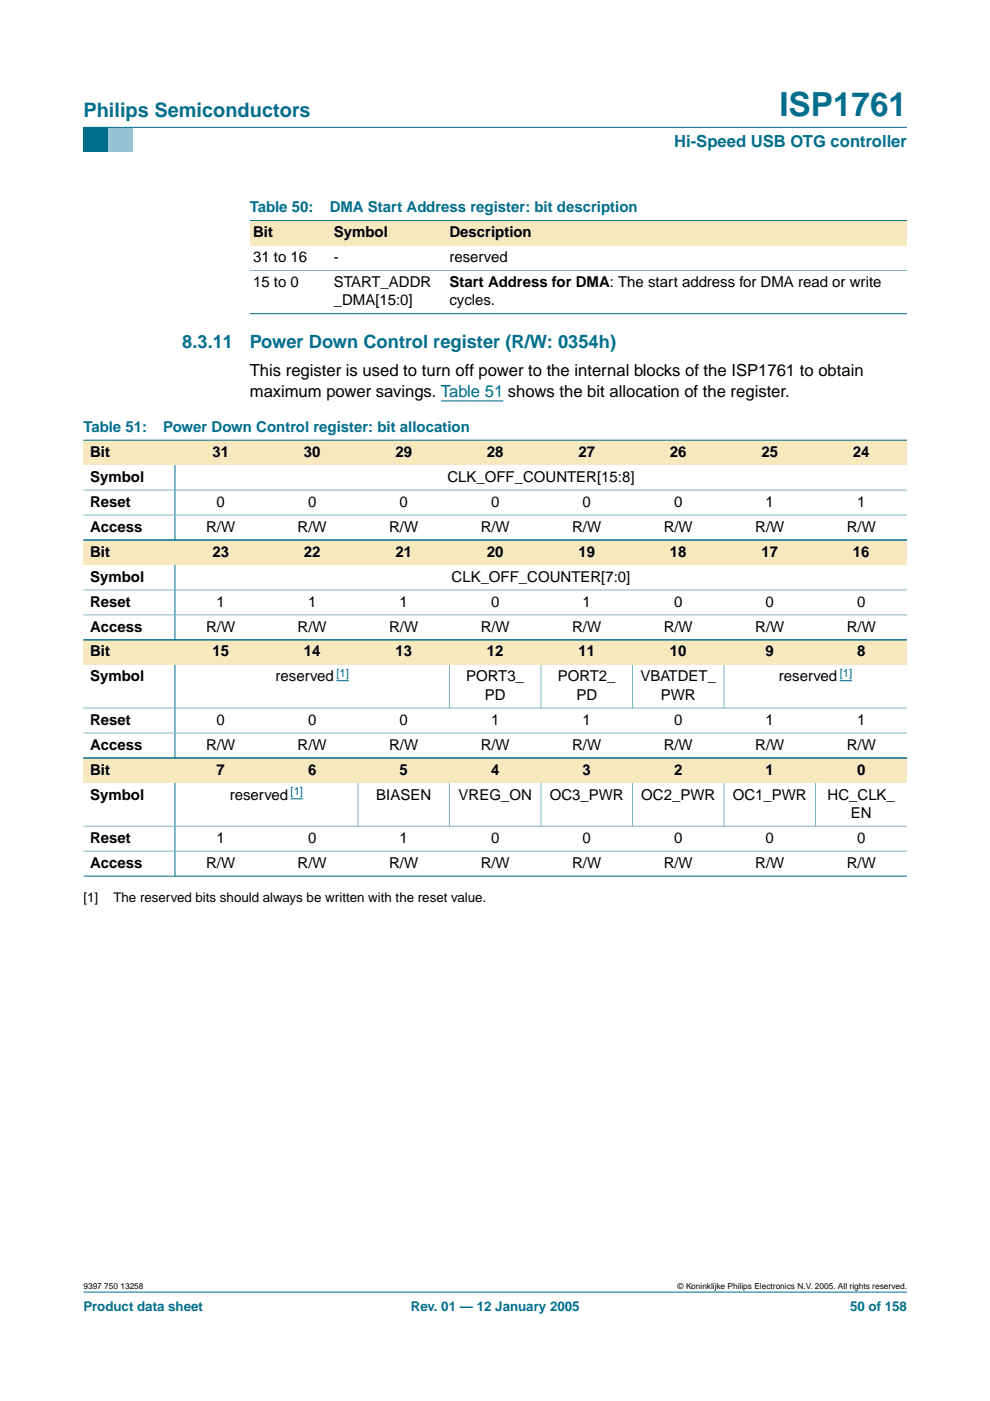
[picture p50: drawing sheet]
<svg xmlns="http://www.w3.org/2000/svg" width="210mm" height="297mm" viewBox="0 0 210 297" stroke-linecap="round" stroke-linejoin="round" font-family="sans-serif">
<defs><g id="words">
<text font-size="7.1" fill="#006e8c" x="165.2" y="24.7">ISP1761</text>
<text font-size="4.2" fill="#006e8c" x="17.7" y="24.9">Philips Semiconductors</text>
<g font-size="3.9" fill="#006e8c">
<text x="38.7" y="73.7">8.3.11</text>
<text x="53" y="73.7">Power Down Control register (R/W: 0354h)</text>
</g>
<text font-size="3.5" fill="#006e8c" x="142.9" y="31.1">Hi-Speed USB OTG controller</text>
<g font-size="3.5">
<text x="53" y="79.8">This register is used to turn off power to the internal blocks of the ISP1761 to obtain</text>
<text x="53" y="84.2">maximum power savings. Table 51 shows the bit allocation of the register.</text>
</g>
<g font-size="3.2" fill="#006e8c">
<text x="53" y="45">Table 50:</text>
<text x="69.9" y="45">DMA Start Address register: bit description</text>
<text x="17.7" y="91.6">Table 51:</text>
<text x="34.6" y="91.6">Power Down Control register: bit allocation</text>
</g>
<g font-size="3.2">
<text x="53.7" y="50.3">Bit</text>
<text x="70.8" y="50.3">Symbol</text>
<text x="95.3" y="50.3">Description</text>
<text x="53.7" y="55.6">31 to 16</text>
<text x="70.8" y="55.6">-</text>
<text x="95.3" y="55.6">reserved</text>
<text x="53.7" y="60.9">15 to 0</text>
<text x="70.8" y="60.9">START_ADDR</text>
<text x="70.8" y="64.8">_DMA[15:0]</text>
<text x="95.3" y="64.8">cycles.</text>
<text x="95.3" y="60.9">Start Address for DMA: The start address for DMA read or write</text>
<text x="19.1" y="96.9">Bit</text>
<text x="45" y="96.9">31</text>
<text x="64.4" y="96.9">30</text>
<text x="83.8" y="96.9">29</text>
<text x="103.2" y="96.9">28</text>
<text x="122.6" y="96.9">27</text>
<text x="142" y="96.9">26</text>
<text x="161.4" y="96.9">25</text>
<text x="180.8" y="96.9">24</text>
<text x="19.1" y="102.1">Symbol</text>
<text x="19.1" y="107.4">Reset</text>
<text x="45.9" y="107.4">0</text>
<text x="65.3" y="107.4">0</text>
<text x="84.7" y="107.4">0</text>
<text x="94.9" y="102.1">CLK_OFF_COUNTER[15:8]</text>
<text x="104.1" y="107.4">0</text>
<text x="123.5" y="107.4">0</text>
<text x="142.9" y="107.4">0</text>
<text x="162.3" y="107.4">1</text>
<text x="181.7" y="107.4">1</text>
<text x="19.1" y="112.7">Access</text>
<text x="43.7" y="112.7">R/W</text>
<text x="63.1" y="112.7">R/W</text>
<text x="82.5" y="112.7">R/W</text>
<text x="101.9" y="112.7">R/W</text>
<text x="121.3" y="112.7">R/W</text>
<text x="140.7" y="112.7">R/W</text>
<text x="160.1" y="112.7">R/W</text>
<text x="179.5" y="112.7">R/W</text>
<text x="19.1" y="118">Bit</text>
<text x="45" y="118">23</text>
<text x="64.4" y="118">22</text>
<text x="83.8" y="118">21</text>
<text x="103.2" y="118">20</text>
<text x="122.6" y="118">19</text>
<text x="142" y="118">18</text>
<text x="161.4" y="118">17</text>
<text x="180.8" y="118">16</text>
<text x="19.1" y="123.3">Symbol</text>
<text x="95.7" y="123.3">CLK_OFF_COUNTER[7:0]</text>
<text x="19.1" y="128.6">Reset</text>
<text x="45.9" y="128.6">1</text>
<text x="65.3" y="128.6">1</text>
<text x="84.7" y="128.6">1</text>
<text x="104.1" y="128.6">0</text>
<text x="123.5" y="128.6">1</text>
<text x="142.9" y="128.6">0</text>
<text x="162.3" y="128.6">0</text>
<text x="181.7" y="128.6">0</text>
<text x="19.1" y="133.9">Access</text>
<text x="43.7" y="133.9">R/W</text>
<text x="63.1" y="133.9">R/W</text>
<text x="82.5" y="133.9">R/W</text>
<text x="101.9" y="133.9">R/W</text>
<text x="121.3" y="133.9">R/W</text>
<text x="140.7" y="133.9">R/W</text>
<text x="160.1" y="133.9">R/W</text>
<text x="179.5" y="133.9">R/W</text>
<text x="19.1" y="139.2">Bit</text>
<text x="45" y="139.2">15</text>
<text x="64.4" y="139.2">14</text>
<text x="83.8" y="139.2">13</text>
<text x="103.2" y="139.2">12</text>
<text x="122.6" y="139.2">11</text>
<text x="142" y="139.2">10</text>
<text x="162.3" y="139.2">9</text>
<text x="181.7" y="139.2">8</text>
<text x="19.1" y="144.5">Symbol</text>
<text x="58.4" y="144.5">reserved</text>
<text x="98.9" y="144.5">PORT3_</text>
<text x="102.8" y="148.4">PD</text>
<text x="118.3" y="144.5">PORT2_</text>
<text x="122.2" y="148.4">PD</text>
<text x="135.8" y="144.5">VBATDET_</text>
<text x="140.1" y="148.4">PWR</text>
<text x="165.1" y="144.5">reserved</text>
<text x="19.1" y="153.7">Reset</text>
<text x="45.9" y="153.7">0</text>
<text x="65.3" y="153.7">0</text>
<text x="84.7" y="153.7">0</text>
<text x="104.1" y="153.7">1</text>
<text x="123.5" y="153.7">1</text>
<text x="142.9" y="153.7">0</text>
<text x="162.3" y="153.7">1</text>
<text x="181.7" y="153.7">1</text>
<text x="19.1" y="158.9">Access</text>
<text x="43.7" y="158.9">R/W</text>
<text x="63.1" y="158.9">R/W</text>
<text x="82.5" y="158.9">R/W</text>
<text x="101.9" y="158.9">R/W</text>
<text x="121.3" y="158.9">R/W</text>
<text x="140.7" y="158.9">R/W</text>
<text x="160.1" y="158.9">R/W</text>
<text x="179.5" y="158.9">R/W</text>
<text x="19.1" y="164.2">Bit</text>
<text x="45.9" y="164.2">7</text>
<text x="65.3" y="164.2">6</text>
<text x="84.7" y="164.2">5</text>
<text x="104.1" y="164.2">4</text>
<text x="123.5" y="164.2">3</text>
<text x="142.9" y="164.2">2</text>
<text x="162.3" y="164.2">1</text>
<text x="181.7" y="164.2">0</text>
<text x="19.1" y="169.5">Symbol</text>
<text x="48.7" y="169.5">reserved</text>
<text x="79.8" y="169.5">BIASEN</text>
<text x="97.2" y="169.5">VREG_ON</text>
<text x="116.6" y="169.5">OC3_PWR</text>
<text x="136" y="169.5">OC2_PWR</text>
<text x="155.4" y="169.5">OC1_PWR</text>
<text x="175.5" y="169.5">HC_CLK_</text>
<text x="180.4" y="173.4">EN</text>
<text x="19.1" y="178.7">Reset</text>
<text x="45.9" y="178.7">1</text>
<text x="65.3" y="178.7">0</text>
<text x="84.7" y="178.7">1</text>
<text x="104.1" y="178.7">0</text>
<text x="123.5" y="178.7">0</text>
<text x="142.9" y="178.7">0</text>
<text x="162.3" y="178.7">0</text>
<text x="181.7" y="178.7">0</text>
<text x="19.1" y="184">Access</text>
<text x="43.7" y="184">R/W</text>
<text x="63.1" y="184">R/W</text>
<text x="82.5" y="184">R/W</text>
<text x="101.9" y="184">R/W</text>
<text x="121.3" y="184">R/W</text>
<text x="140.7" y="184">R/W</text>
<text x="160.1" y="184">R/W</text>
<text x="179.5" y="184">R/W</text>
</g>
<g font-size="2.8">
<text x="17.7" y="191.2">[1]</text>
<text x="24" y="191.2">The reserved bits should always be written with the reset value.</text>
</g>
<g font-size="2.8" fill="#006e8c">
<text x="17.7" y="278">Product data sheet</text>
<text x="87.1" y="278">Rev. 01 — 12 January 2005</text>
<text x="180.2" y="278">50 of 158</text>
</g>
<g font-size="2.4" fill="#00f">
<text x="71.3" y="143.5">[1]</text>
<text x="178" y="143.5">[1]</text>
<text x="61.6" y="168.6">[1]</text>
</g>
<g font-size="1.8">
<text x="17.7" y="273.4">9397 750 13258</text>
<text x="143.7" y="273.4">© Koninklijke Philips Electronics N.V. 2005. All rights reserved.</text>
</g>
</g></defs>
<path d="M17.7 273.9h174.6z" fill="#006e8c" stroke="#006e8c" stroke-width=".21"/>
<path d="M17.7 27h5.3v5.3h-5.3z" fill-rule="evenodd" fill="#006e8c"/>
<path d="M23 27h5.3v5.3h-5.3z" fill-rule="evenodd" fill="#96c4d6"/>
<path d="M17.7 27h174.6z" fill="#006e8c" stroke="#006e8c" stroke-width=".21"/>
<path d="M93.5 85h13.2" fill="none" stroke="#00f" stroke-width=".21"/>
<g fill="#f7e8bd">
<path d="M53 46.8h17.1v5.3h-17.1z" fill-rule="evenodd"/>
<path d="M70.1 46.8h24.5v5.3h-24.5z" fill-rule="evenodd"/>
<path d="M94.6 46.8h97.7v5.3h-97.7z" fill-rule="evenodd"/>
</g>
<g fill="#006e8c" stroke="#006e8c" stroke-width=".21">
<path d="M53 46.8h139.3z"/>
<path d="M53 66.5h139.3z"/>
</g>
<path d="M53 57.3h139.3z" fill="#80b6c6" stroke="#80b6c6" stroke-width=".21"/>
<g fill="#f7e8bd">
<path d="M17.7 93.3h19.4v5.3h-19.4z" fill-rule="evenodd"/>
<path d="M37.1 93.3h19.4v5.3h-19.4z" fill-rule="evenodd"/>
<path d="M56.5 93.3h19.4v5.3h-19.4z" fill-rule="evenodd"/>
<path d="M75.9 93.3h19.4v5.3h-19.4z" fill-rule="evenodd"/>
<path d="M95.3 93.3h19.4v5.3h-19.4z" fill-rule="evenodd"/>
<path d="M114.7 93.3h19.4v5.3h-19.4z" fill-rule="evenodd"/>
<path d="M134.1 93.3h19.4v5.3h-19.4z" fill-rule="evenodd"/>
<path d="M153.5 93.3h19.4v5.3h-19.4z" fill-rule="evenodd"/>
<path d="M172.9 93.3h19.4v5.3h-19.4z" fill-rule="evenodd"/>
<path d="M17.7 114.5h19.4v5.3h-19.4z" fill-rule="evenodd"/>
<path d="M37.1 114.5h19.4v5.3h-19.4z" fill-rule="evenodd"/>
<path d="M56.5 114.5h19.4v5.3h-19.4z" fill-rule="evenodd"/>
<path d="M75.9 114.5h19.4v5.3h-19.4z" fill-rule="evenodd"/>
<path d="M95.3 114.5h19.4v5.3h-19.4z" fill-rule="evenodd"/>
<path d="M114.7 114.5h19.4v5.3h-19.4z" fill-rule="evenodd"/>
<path d="M134.1 114.5h19.4v5.3h-19.4z" fill-rule="evenodd"/>
<path d="M153.5 114.5h19.4v5.3h-19.4z" fill-rule="evenodd"/>
<path d="M172.9 114.5h19.4v5.3h-19.4z" fill-rule="evenodd"/>
<path d="M17.7 135.7h19.4v5.3h-19.4z" fill-rule="evenodd"/>
<path d="M37.1 135.7h19.4v5.3h-19.4z" fill-rule="evenodd"/>
<path d="M56.5 135.7h19.4v5.3h-19.4z" fill-rule="evenodd"/>
<path d="M75.9 135.7h19.4v5.3h-19.4z" fill-rule="evenodd"/>
<path d="M95.3 135.7h19.4v5.3h-19.4z" fill-rule="evenodd"/>
<path d="M114.7 135.7h19.4v5.3h-19.4z" fill-rule="evenodd"/>
<path d="M134.1 135.7h19.4v5.3h-19.4z" fill-rule="evenodd"/>
<path d="M153.5 135.7h19.4v5.3h-19.4z" fill-rule="evenodd"/>
<path d="M172.9 135.7h19.4v5.3h-19.4z" fill-rule="evenodd"/>
</g>
<path d="M71.3 144.3h2.7M178 144.3h2.7" fill="none" stroke="#00f" stroke-width=".21"/>
<g fill="#f7e8bd">
<path d="M17.7 160.7h19.4v5.3h-19.4z" fill-rule="evenodd"/>
<path d="M37.1 160.7h19.4v5.3h-19.4z" fill-rule="evenodd"/>
<path d="M56.5 160.7h19.4v5.3h-19.4z" fill-rule="evenodd"/>
<path d="M75.9 160.7h19.4v5.3h-19.4z" fill-rule="evenodd"/>
<path d="M95.3 160.7h19.4v5.3h-19.4z" fill-rule="evenodd"/>
<path d="M114.7 160.7h19.4v5.3h-19.4z" fill-rule="evenodd"/>
<path d="M134.1 160.7h19.4v5.3h-19.4z" fill-rule="evenodd"/>
<path d="M153.5 160.7h19.4v5.3h-19.4z" fill-rule="evenodd"/>
<path d="M172.9 160.7h19.4v5.3h-19.4z" fill-rule="evenodd"/>
</g>
<path d="M61.6 169.4h2.7" fill="none" stroke="#00f" stroke-width=".21"/>
<g fill="#006e8c" stroke="#006e8c" stroke-width=".21">
<path d="M37.1 98.6v15.9z"/>
<path d="M17.7 93.3h174.6z"/>
<path d="M17.7 114.5h174.6z"/>
<path d="M37.1 119.8v15.9z"/>
<path d="M17.7 135.7h174.6z"/>
<path d="M37.1 141v19.8z"/>
<path d="M17.7 160.7h174.6z"/>
<path d="M37.1 166v19.8z"/>
<path d="M17.7 185.8h174.6z"/>
</g>
<g fill="#80b6c6" stroke="#80b6c6" stroke-width=".21">
<path d="M17.7 103.9h174.6z"/>
<path d="M17.7 109.2h174.6z"/>
<path d="M17.7 125.1h174.6z"/>
<path d="M17.7 130.4h174.6z"/>
<path d="M95.3 141v9.2z"/>
<path d="M114.7 141v9.2z"/>
<path d="M134.1 141v9.2z"/>
<path d="M153.5 141v9.2z"/>
<path d="M17.7 150.1h174.6z"/>
<path d="M17.7 155.4h174.6z"/>
<path d="M75.9 166v9.2z"/>
<path d="M95.3 166v9.2z"/>
<path d="M114.7 166v9.2z"/>
<path d="M134.1 166v9.2z"/>
<path d="M153.5 166v9.2z"/>
<path d="M172.9 166v9.2z"/>
<path d="M17.7 175.2h174.6z"/>
<path d="M17.7 180.5h174.6z"/>
</g>
<use href="#words"/>
</svg>
